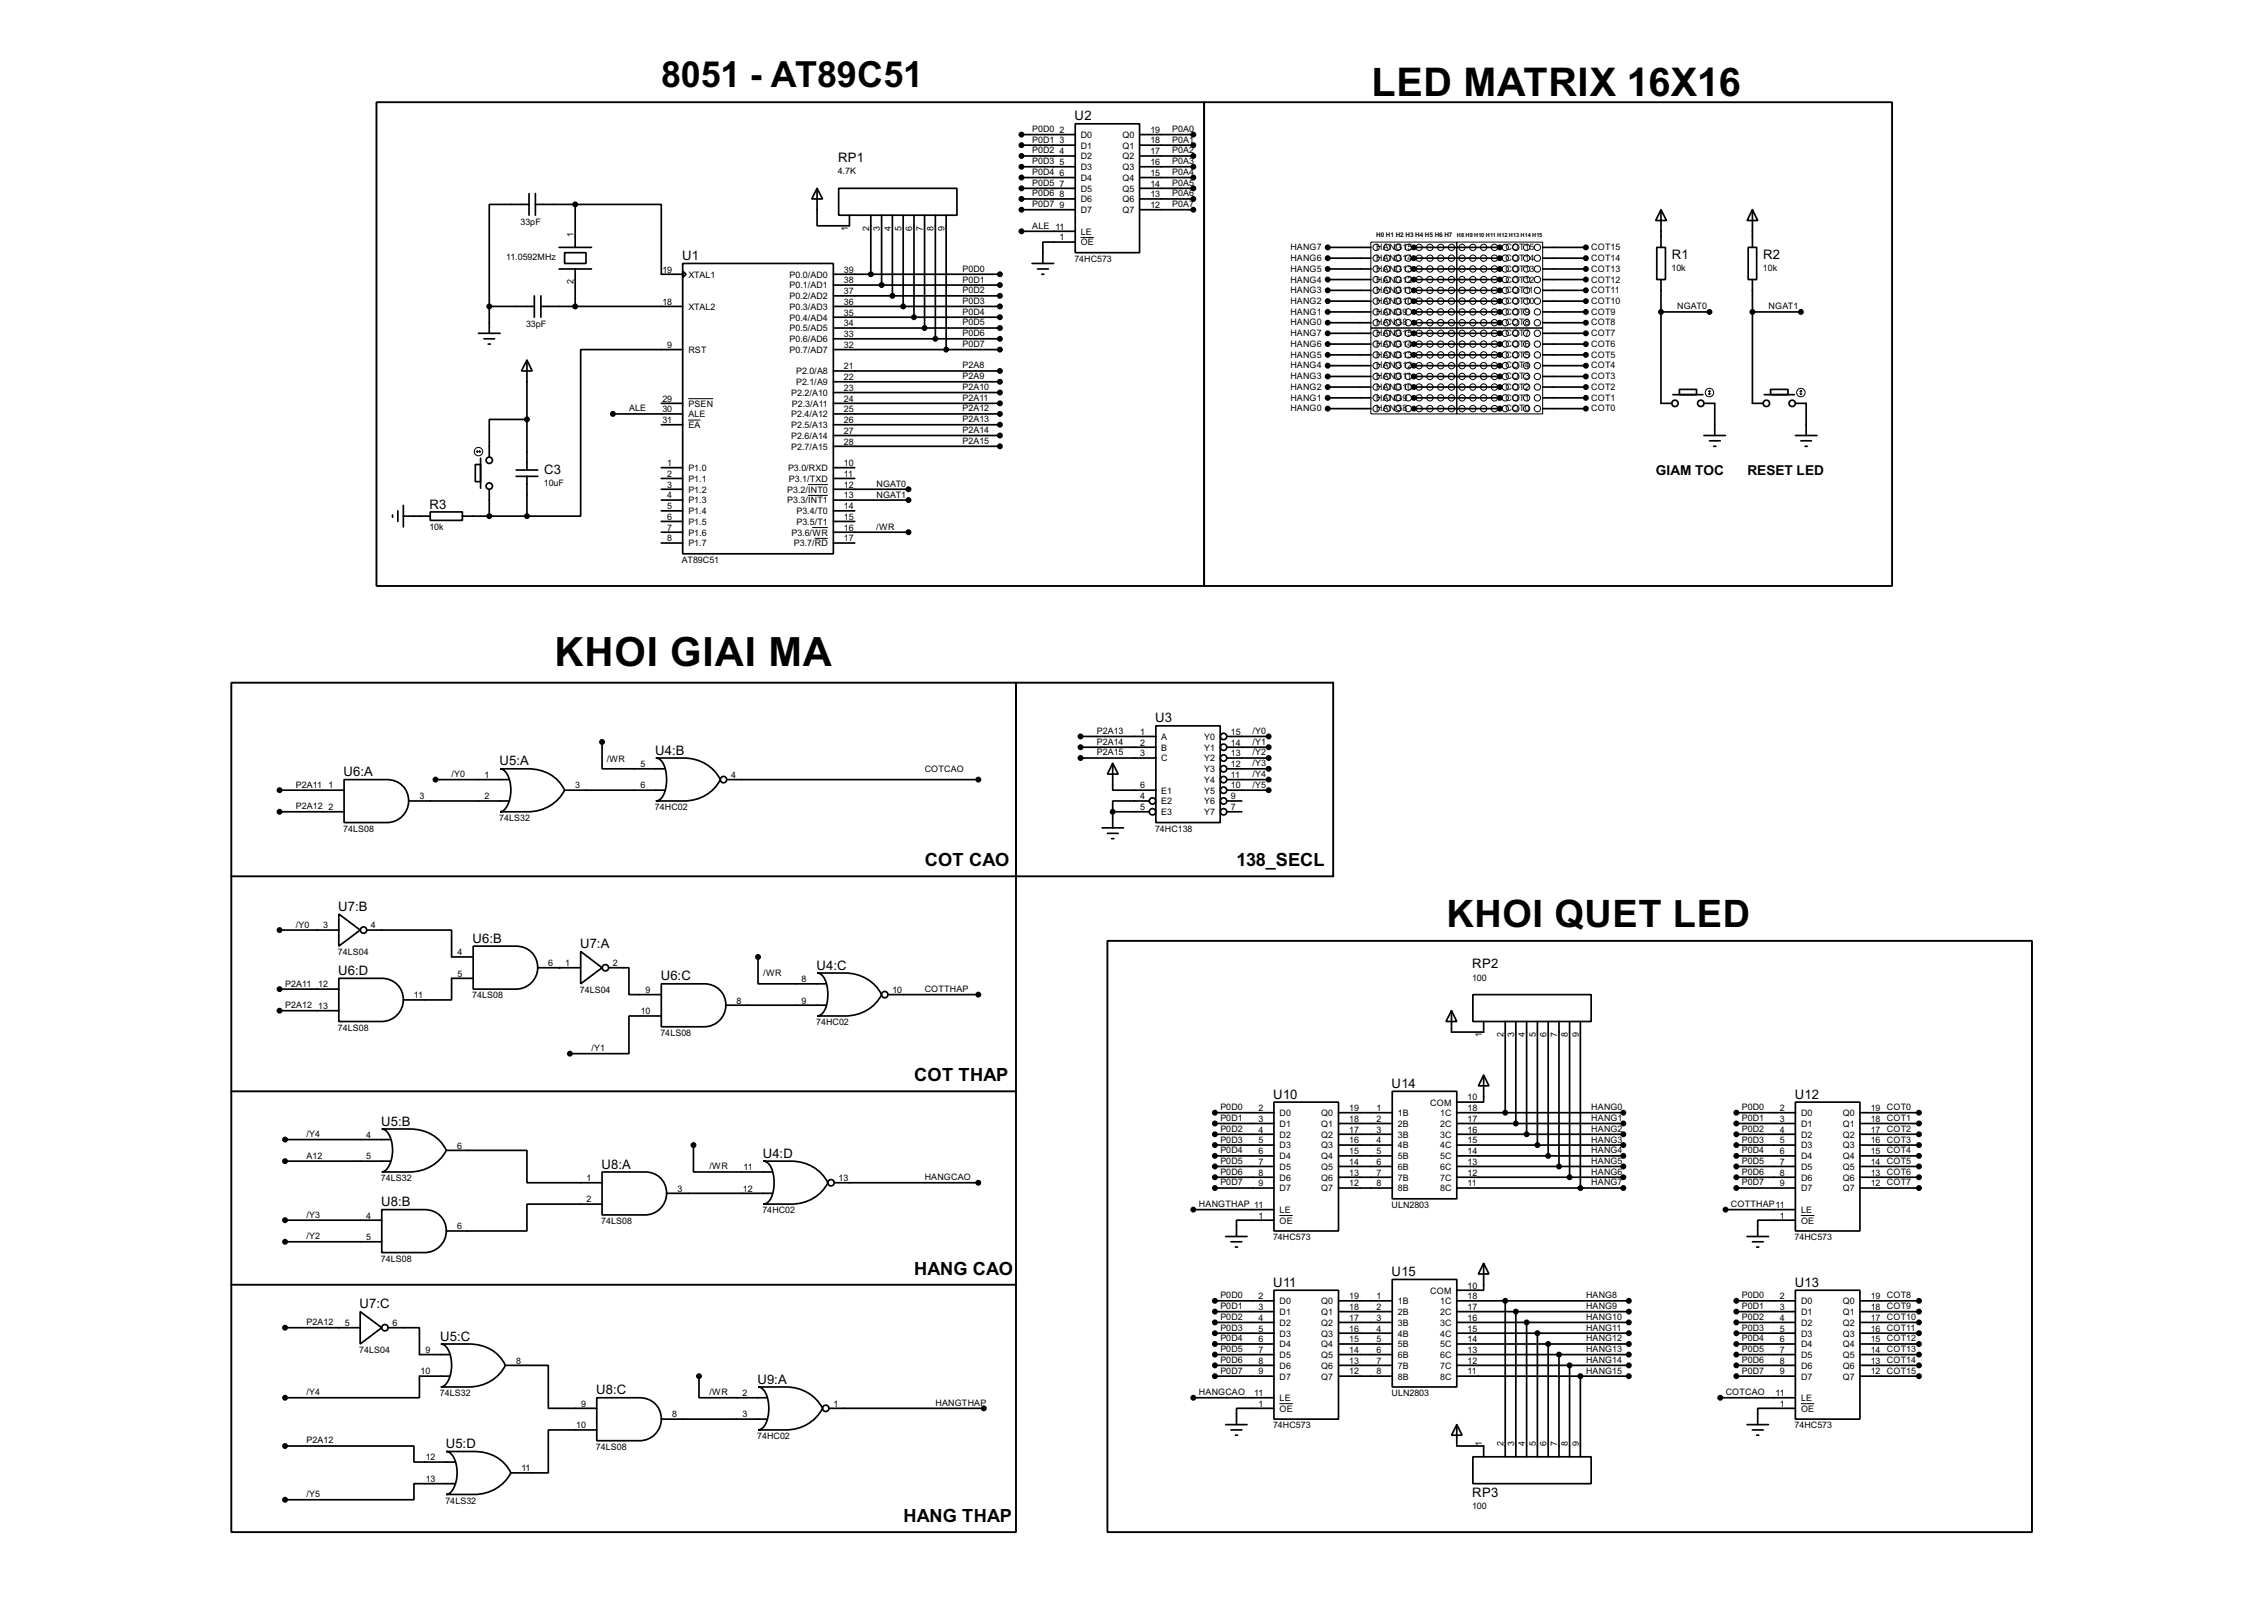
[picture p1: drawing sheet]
<svg xmlns="http://www.w3.org/2000/svg" width="536mm" height="383mm" viewBox="0 0 536 383" stroke-linecap="round" stroke-linejoin="round" font-family="sans-serif">
<defs><g id="words">
<text font-size="10.7" x="131" y="157.3">KHOI GIAI MA</text>
<text font-size="10.5" x="324.1" y="22.6">LED MATRIX 16X16</text>
<text font-size="10" x="341.8" y="219.1">KHOI QUET LED</text>
<text font-size="9.5" x="156.3" y="20.5">8051 - AT89C51</text>
<g font-size="4.8">
<text x="218.5" y="204.7">COT CAO</text>
<text x="292.2" y="204.7">138_SECL</text>
<text x="216" y="255.5">COT THAP</text>
<text x="216" y="301.2">HANG CAO</text>
<text x="213.5" y="359.6">HANG THAP</text>
</g>
<g font-size="3.6">
<text x="391.3" y="112.2">GIAM TOC</text>
<text x="412.9" y="112.2">RESET LED</text>
</g>
<g font-size="3.5">
<text x="253.9" y="28.5">U2</text>
<text x="198" y="38.3">RP1</text>
<text x="161.2" y="61.4">U1</text>
<text x="395" y="61.2">R1</text>
<text x="416.6" y="61.2">R2</text>
<text x="128.6" y="112">C3</text>
<text x="101.5" y="120.2">R3</text>
<text x="273" y="170.7">U3</text>
<text x="154.8" y="178.3">U4:B</text>
<text x="81.2" y="183.4">U6:A</text>
<text x="118" y="180.9">U5:A</text>
<text x="79.9" y="215.2">U7:B</text>
<text x="111.7" y="222.8">U6:B</text>
<text x="137.1" y="224">U7:A</text>
<text x="79.9" y="230.4">U6:D</text>
<text x="156.1" y="231.7">U6:C</text>
<text x="192.9" y="229.1">U4:C</text>
<text x="347.9" y="228.8">RP2</text>
<text x="328.8" y="257.1">U14</text>
<text x="300.9" y="259.6">U10</text>
<text x="424.1" y="259.6">U12</text>
<text x="90.1" y="266">U5:B</text>
<text x="180.2" y="273.6">U4:D</text>
<text x="142.1" y="276.1">U8:A</text>
<text x="90.1" y="285">U8:B</text>
<text x="300.9" y="304.1">U11</text>
<text x="328.8" y="301.5">U15</text>
<text x="424.1" y="304.1">U13</text>
<text x="85" y="309.1">U7:C</text>
<text x="104" y="316.8">U5:C</text>
<text x="140.9" y="329.5">U8:C</text>
<text x="179" y="326.9">U9:A</text>
<text x="105.3" y="342.2">U5:D</text>
<text x="347.9" y="353.7">RP3</text>
</g>
<g font-size="2.4">
<text x="243.9" y="31.2">P0D0</text>
<text x="243.9" y="33.7">P0D1</text>
<text x="250.4" y="31.4">2</text>
<text x="250.4" y="33.9">3</text>
<text x="255.3" y="32.6">D0</text>
<text x="255.3" y="35.1">D1</text>
<text x="265.2" y="32.6">Q0</text>
<text x="265.2" y="35.1">Q1</text>
<text x="271.8" y="31.4">19</text>
<text x="271.8" y="33.9">18</text>
<text x="276.9" y="31.2">P0A0</text>
<text x="276.9" y="33.7">P0A1</text>
<text x="198" y="41.2">4.7K</text>
<text x="243.9" y="36.3">P0D2</text>
<text x="243.9" y="38.8">P0D3</text>
<text x="243.9" y="41.3">P0D4</text>
<text x="250.4" y="36.4">4</text>
<text x="250.4" y="39">5</text>
<text x="250.4" y="41.6">6</text>
<text x="255.3" y="37.7">D2</text>
<text x="255.3" y="40.2">D3</text>
<text x="265.2" y="37.7">Q2</text>
<text x="265.2" y="40.2">Q3</text>
<text x="271.8" y="36.4">17</text>
<text x="271.8" y="39">16</text>
<text x="271.8" y="41.6">15</text>
<text x="276.9" y="36.3">P0A2</text>
<text x="276.9" y="38.8">P0A3</text>
<text x="276.9" y="41.3">P0A4</text>
<text x="243.9" y="43.9">P0D5</text>
<text x="243.9" y="46.4">P0D6</text>
<text x="250.4" y="44.1">7</text>
<text x="250.4" y="46.6">8</text>
<text x="255.3" y="42.7">D4</text>
<text x="255.3" y="45.3">D5</text>
<text x="255.3" y="47.8">D6</text>
<text x="265.2" y="42.7">Q4</text>
<text x="265.2" y="45.3">Q5</text>
<text x="265.2" y="47.8">Q6</text>
<text x="271.8" y="44.1">14</text>
<text x="271.8" y="46.6">13</text>
<text x="276.9" y="43.9">P0A5</text>
<text x="276.9" y="46.4">P0A6</text>
<text x="123" y="53">33pF</text>
<text x="243.9" y="49">P0D7</text>
<text x="250.4" y="49.2">9</text>
<text x="255.3" y="50.4">D7</text>
<text x="265.2" y="50.4">Q7</text>
<text x="271.8" y="49.2">12</text>
<text x="276.9" y="49">P0A7</text>
<text x="135.5" y="55.9" transform="rotate(-90 135.5 55.9)">1</text>
<text x="200.3" y="54.5" transform="rotate(-90 200.3 54.5)">1</text>
<text x="205.3" y="54.5" transform="rotate(-90 205.3 54.5)">2</text>
<text x="207.9" y="54.5" transform="rotate(-90 207.9 54.5)">3</text>
<text x="210.5" y="54.5" transform="rotate(-90 210.5 54.5)">4</text>
<text x="213" y="54.5" transform="rotate(-90 213 54.5)">5</text>
<text x="215.6" y="54.5" transform="rotate(-90 215.6 54.5)">6</text>
<text x="218" y="54.5" transform="rotate(-90 218 54.5)">7</text>
<text x="220.6" y="54.5" transform="rotate(-90 220.6 54.5)">8</text>
<text x="223.2" y="54.5" transform="rotate(-90 223.2 54.5)">9</text>
<text x="243.9" y="54">ALE 11</text>
<text x="250.4" y="56.8">1</text>
<text x="255.3" y="55.4">LE</text>
<text x="255.3" y="58">OE</text>
<text x="304.9" y="59.1">HANG7</text>
<text x="325.2" y="59.1">HANG15</text>
<text x="355.7" y="59.1">COT15</text>
<text x="376" y="59.1">COT15</text>
<text x="119.6" y="61.5">11.0592MHz</text>
<text x="156.5" y="64.4">19</text>
<text x="162.6" y="65.6">XTAL1</text>
<text x="186.5" y="65.6">P0.0/AD0</text>
<text x="199.4" y="64.4">39</text>
<text x="227.4" y="64.2">P0D0</text>
<text x="253.9" y="61.9">74HC573</text>
<text x="304.9" y="61.7">HANG6</text>
<text x="304.9" y="64.2">HANG5</text>
<text x="325.2" y="61.7">HANG14</text>
<text x="325.2" y="64.2">HANG13</text>
<text x="355.7" y="61.7">COT14</text>
<text x="355.7" y="64.2">COT13</text>
<text x="376" y="61.7">COT14</text>
<text x="376" y="64.2">COT13</text>
<text x="395" y="64.1">10k</text>
<text x="416.6" y="64.1">10k</text>
<text x="135.5" y="67.2" transform="rotate(-90 135.5 67.2)">2</text>
<text x="156.5" y="72">18</text>
<text x="186.5" y="68.1">P0.1/AD1</text>
<text x="186.5" y="70.7">P0.2/AD2</text>
<text x="199.4" y="67">38</text>
<text x="199.4" y="69.5">37</text>
<text x="199.4" y="72">36</text>
<text x="227.4" y="66.7">P0D1</text>
<text x="227.4" y="69.3">P0D2</text>
<text x="227.4" y="71.8">P0D3</text>
<text x="304.9" y="66.7">HANG4</text>
<text x="304.9" y="69.3">HANG3</text>
<text x="304.9" y="71.8">HANG2</text>
<text x="325.2" y="66.7">HANG12</text>
<text x="325.2" y="69.3">HANG11</text>
<text x="325.2" y="71.8">HANG10</text>
<text x="355.7" y="66.7">COT12</text>
<text x="355.7" y="69.3">COT11</text>
<text x="355.7" y="71.8">COT10</text>
<text x="376" y="66.7">COT12</text>
<text x="376" y="69.3">COT11</text>
<text x="376" y="71.8">COT10</text>
<text x="124.3" y="77.2">33pF</text>
<text x="162.6" y="73.2">XTAL2</text>
<text x="186.5" y="73.2">P0.3/AD3</text>
<text x="186.5" y="75.8">P0.4/AD4</text>
<text x="199.4" y="74.6">35</text>
<text x="199.4" y="77.1">34</text>
<text x="227.4" y="74.4">P0D4</text>
<text x="227.4" y="76.9">P0D5</text>
<text x="304.9" y="74.4">HANG1</text>
<text x="304.9" y="76.9">HANG0</text>
<text x="325.2" y="74.4">HANG9</text>
<text x="325.2" y="76.9">HANG8</text>
<text x="355.7" y="74.4">COT9</text>
<text x="355.7" y="76.9">COT8</text>
<text x="376" y="74.4">COT9</text>
<text x="376" y="76.9">COT8</text>
<text x="396.3" y="73.1">NGAT0</text>
<text x="417.9" y="73.1">NGAT1</text>
<text x="157.7" y="82.2">9</text>
<text x="162.6" y="83.4">RST</text>
<text x="186.5" y="78.3">P0.5/AD5</text>
<text x="186.5" y="80.8">P0.6/AD6</text>
<text x="186.5" y="83.4">P0.7/AD7</text>
<text x="199.4" y="79.7">33</text>
<text x="199.4" y="82.2">32</text>
<text x="227.4" y="79.5">P0D6</text>
<text x="227.4" y="82">P0D7</text>
<text x="304.9" y="79.5">HANG7</text>
<text x="304.9" y="82">HANG6</text>
<text x="325.2" y="79.5">HANG15</text>
<text x="325.2" y="82">HANG14</text>
<text x="355.7" y="79.5">COT7</text>
<text x="355.7" y="82">COT6</text>
<text x="376" y="79.5">COT7</text>
<text x="376" y="82">COT6</text>
<text x="188.1" y="88.5">P2.0/A8</text>
<text x="199.4" y="87.3">21</text>
<text x="199.4" y="89.8">22</text>
<text x="227.4" y="87.1">P2A8</text>
<text x="227.4" y="89.6">P2A9</text>
<text x="304.9" y="84.5">HANG5</text>
<text x="304.9" y="87.1">HANG4</text>
<text x="304.9" y="89.6">HANG3</text>
<text x="325.2" y="84.5">HANG13</text>
<text x="325.2" y="87.1">HANG12</text>
<text x="325.2" y="89.6">HANG11</text>
<text x="355.7" y="84.5">COT5</text>
<text x="355.7" y="87.1">COT4</text>
<text x="355.7" y="89.6">COT3</text>
<text x="376" y="84.5">COT5</text>
<text x="376" y="87.1">COT4</text>
<text x="376" y="89.6">COT3</text>
<text x="156.5" y="94.9">29</text>
<text x="186.9" y="93.6">P2.2/A10</text>
<text x="188.1" y="91">P2.1/A9</text>
<text x="199.4" y="92.4">23</text>
<text x="199.4" y="94.9">24</text>
<text x="227.4" y="92.2">P2A10</text>
<text x="227.4" y="94.7">P2A11</text>
<text x="304.9" y="92.2">HANG2</text>
<text x="304.9" y="94.7">HANG1</text>
<text x="325.2" y="92.2">HANG10</text>
<text x="325.2" y="94.7">HANG9</text>
<text x="355.7" y="92.2">COT2</text>
<text x="355.7" y="94.7">COT1</text>
<text x="376" y="92.2">COT2</text>
<text x="376" y="94.7">COT1</text>
<text x="148.6" y="97.2">ALE</text>
<text x="156.5" y="97.4">30</text>
<text x="156.5" y="100">31</text>
<text x="162.6" y="98.6">ALE</text>
<text x="162.6" y="101.2">EA</text>
<text x="162.6" y="96.1">PSEN</text>
<text x="186.9" y="98.6">P2.4/A12</text>
<text x="186.9" y="101.2">P2.5/A13</text>
<text x="187.1" y="96.1">P2.3/A11</text>
<text x="199.4" y="97.4">25</text>
<text x="199.4" y="100">26</text>
<text x="227.4" y="97.2">P2A12</text>
<text x="227.4" y="99.8">P2A13</text>
<text x="304.9" y="97.2">HANG0</text>
<text x="325.2" y="97.2">HANG8</text>
<text x="355.7" y="97.2">COT0</text>
<text x="376" y="97.2">COT0</text>
<text x="186.9" y="106.3">P2.7/A15</text>
<text x="186.9" y="103.7">P2.6/A14</text>
<text x="199.4" y="105.1">28</text>
<text x="199.4" y="102.5">27</text>
<text x="227.4" y="102.3">P2A14</text>
<text x="227.4" y="104.9">P2A15</text>
<text x="157.7" y="110.1">1</text>
<text x="157.7" y="112.7">2</text>
<text x="162.6" y="111.3">P1.0</text>
<text x="162.6" y="113.9">P1.1</text>
<text x="186.2" y="111.3">P3.0/RXD</text>
<text x="186.4" y="113.9">P3.1/TXD</text>
<text x="199.4" y="110.1">10</text>
<text x="199.4" y="112.7">11</text>
<text x="128.5" y="114.9">10uF</text>
<text x="157.7" y="115.2">3</text>
<text x="157.7" y="117.8">4</text>
<text x="162.6" y="116.4">P1.2</text>
<text x="162.6" y="119">P1.3</text>
<text x="186" y="116.4">P3.2/INT0</text>
<text x="186" y="119">P3.3/INT1</text>
<text x="199.4" y="115.2">12</text>
<text x="199.4" y="117.8">13</text>
<text x="207.1" y="117.6">NGAT1</text>
<text x="207.1" y="115">NGAT0</text>
<text x="101.5" y="125.2">10k</text>
<text x="157.7" y="120.3">5</text>
<text x="157.7" y="122.8">6</text>
<text x="157.7" y="125.4">7</text>
<text x="162.6" y="121.5">P1.4</text>
<text x="162.6" y="124">P1.5</text>
<text x="188.2" y="121.5">P3.4/T0</text>
<text x="188.2" y="124">P3.5/T1</text>
<text x="199.4" y="120.3">14</text>
<text x="199.4" y="125.4">16</text>
<text x="199.4" y="122.8">15</text>
<text x="207.1" y="125.2">/WR</text>
<text x="157.7" y="127.9">8</text>
<text x="162.6" y="126.6">P1.6</text>
<text x="162.6" y="129.1">P1.7</text>
<text x="187" y="126.6">P3.6/WR</text>
<text x="187.6" y="129.1">P3.7/RD</text>
<text x="199.4" y="127.9">17</text>
<text x="161.1" y="133.1">AT89C51</text>
<text x="259.1" y="173.4">P2A13</text>
<text x="269.4" y="173.6">1</text>
<text x="290.9" y="173.6">15</text>
<text x="296" y="173.4">/Y0</text>
<text x="143.4" y="179.9">/WR</text>
<text x="259.1" y="176">P2A14</text>
<text x="259.1" y="178.5">P2A15</text>
<text x="269.4" y="176.2">2</text>
<text x="269.4" y="178.7">3</text>
<text x="274.4" y="174.8">A</text>
<text x="274.4" y="177.4">B</text>
<text x="274.4" y="179.9">C</text>
<text x="284.5" y="174.8">Y0</text>
<text x="284.5" y="177.4">Y1</text>
<text x="284.5" y="179.9">Y2</text>
<text x="290.9" y="176.2">14</text>
<text x="290.9" y="178.7">13</text>
<text x="296" y="176">/Y1</text>
<text x="296" y="178.5">/Y2</text>
<text x="106.7" y="183.6">/Y0</text>
<text x="114.5" y="183.8">1</text>
<text x="151.3" y="181.3">5</text>
<text x="172.8" y="183.8">4</text>
<text x="218.5" y="182.3">COTCAO</text>
<text x="284.5" y="182.5">Y3</text>
<text x="284.5" y="185">Y4</text>
<text x="290.9" y="181.3">12</text>
<text x="290.9" y="183.8">11</text>
<text x="296" y="181.1">/Y3</text>
<text x="296" y="183.6">/Y4</text>
<text x="69.9" y="186.1">P2A11</text>
<text x="69.9" y="191.2">P2A12</text>
<text x="77.6" y="186.3">1</text>
<text x="77.6" y="191.4">2</text>
<text x="99.1" y="188.9">3</text>
<text x="114.5" y="188.9">2</text>
<text x="135.9" y="186.3">3</text>
<text x="151.3" y="186.3">6</text>
<text x="154.8" y="191.5">74HC02</text>
<text x="269.4" y="186.3">6</text>
<text x="269.4" y="188.9">4</text>
<text x="269.4" y="191.4">5</text>
<text x="274.4" y="187.5">E1</text>
<text x="274.4" y="190.1">E2</text>
<text x="284.5" y="187.5">Y5</text>
<text x="284.5" y="190.1">Y6</text>
<text x="290.9" y="186.3">10</text>
<text x="290.9" y="188.9">9</text>
<text x="290.9" y="191.4">7</text>
<text x="296" y="186.1">/Y5</text>
<text x="81.1" y="196.6">74LS08</text>
<text x="118" y="194">74LS32</text>
<text x="272.9" y="196.6">74HC138</text>
<text x="274.4" y="192.6">E3</text>
<text x="284.5" y="192.6">Y7</text>
<text x="69.9" y="219.2">/Y0</text>
<text x="76.4" y="219.4">3</text>
<text x="87.7" y="219.4">4</text>
<text x="79.9" y="225.8">74LS04</text>
<text x="108.1" y="225.7">4</text>
<text x="67.4" y="233.1">P2A11</text>
<text x="75.2" y="233.3">12</text>
<text x="108.1" y="230.8">5</text>
<text x="129.6" y="228.3">6</text>
<text x="133.5" y="228.3">1</text>
<text x="144.8" y="228.3">2</text>
<text x="180.4" y="230.6">/WR</text>
<text x="189.4" y="232.1">8</text>
<text x="347.8" y="231.7">100</text>
<text x="67.4" y="238.2">P2A12</text>
<text x="75.2" y="238.4">13</text>
<text x="97.8" y="235.9">11</text>
<text x="111.6" y="235.9">74LS08</text>
<text x="137" y="234.7">74LS04</text>
<text x="151.4" y="239.7">10</text>
<text x="152.6" y="234.6">9</text>
<text x="174" y="237.1">8</text>
<text x="189.4" y="237.1">9</text>
<text x="210.9" y="234.6">10</text>
<text x="218.5" y="234.4">COTTHAP</text>
<text x="79.9" y="243.6">74LS08</text>
<text x="156.1" y="244.8">74LS08</text>
<text x="192.9" y="242.3">74HC02</text>
<text x="350.2" y="245" transform="rotate(-90 350.2 245)">1</text>
<text x="355.3" y="245" transform="rotate(-90 355.3 245)">2</text>
<text x="357.8" y="245" transform="rotate(-90 357.8 245)">3</text>
<text x="360.3" y="245" transform="rotate(-90 360.3 245)">4</text>
<text x="362.9" y="245" transform="rotate(-90 362.9 245)">5</text>
<text x="365.4" y="245" transform="rotate(-90 365.4 245)">6</text>
<text x="368" y="245" transform="rotate(-90 368 245)">7</text>
<text x="370.4" y="245" transform="rotate(-90 370.4 245)">8</text>
<text x="373" y="245" transform="rotate(-90 373 245)">9</text>
<text x="139.8" y="248.4">/Y1</text>
<text x="288.3" y="262.3">P0D0</text>
<text x="297.4" y="262.5">2</text>
<text x="302.3" y="263.7">D0</text>
<text x="312.2" y="263.7">Q0</text>
<text x="318.8" y="262.5">19</text>
<text x="325.3" y="262.5">1</text>
<text x="330.3" y="263.7">1B</text>
<text x="337.9" y="261.2">COM</text>
<text x="340.3" y="263.7">1C</text>
<text x="346.8" y="262.5">18</text>
<text x="346.8" y="260">10</text>
<text x="376" y="262.3">HANG0</text>
<text x="411.5" y="262.3">P0D0</text>
<text x="420.5" y="262.5">2</text>
<text x="425.5" y="263.7">D0</text>
<text x="435.4" y="263.7">Q0</text>
<text x="442" y="262.5">19 COT0</text>
<text x="72.4" y="268.7">/Y4</text>
<text x="86.5" y="268.9">4</text>
<text x="288.3" y="264.9">P0D1</text>
<text x="288.3" y="267.4">P0D2</text>
<text x="288.3" y="270">P0D3</text>
<text x="297.4" y="265.1">3</text>
<text x="297.4" y="267.6">4</text>
<text x="302.3" y="266.3">D1</text>
<text x="302.3" y="268.8">D2</text>
<text x="312.2" y="266.3">Q1</text>
<text x="312.2" y="268.8">Q2</text>
<text x="318.8" y="265.1">18</text>
<text x="318.8" y="267.6">17</text>
<text x="325.3" y="265.1">2</text>
<text x="325.3" y="267.6">3</text>
<text x="330.3" y="266.3">2B</text>
<text x="330.3" y="268.8">3B</text>
<text x="340.3" y="266.3">2C</text>
<text x="340.3" y="268.8">3C</text>
<text x="346.8" y="265.1">17</text>
<text x="346.8" y="267.6">16</text>
<text x="376" y="264.9">HANG1</text>
<text x="376" y="267.4">HANG2</text>
<text x="376" y="270">HANG3</text>
<text x="411.5" y="264.9">P0D1</text>
<text x="411.5" y="267.4">P0D2</text>
<text x="411.5" y="270">P0D3</text>
<text x="420.5" y="265.1">3</text>
<text x="420.5" y="267.6">4</text>
<text x="425.5" y="266.3">D1</text>
<text x="425.5" y="268.8">D2</text>
<text x="435.4" y="266.3">Q1</text>
<text x="435.4" y="268.8">Q2</text>
<text x="442" y="265.1">18 COT1</text>
<text x="442" y="267.6">17 COT2</text>
<text x="72.4" y="273.8">A12</text>
<text x="86.5" y="274">5</text>
<text x="108" y="271.4">6</text>
<text x="288.3" y="272.5">P0D4</text>
<text x="288.3" y="275">P0D5</text>
<text x="297.4" y="270.2">5</text>
<text x="297.4" y="272.7">6</text>
<text x="297.4" y="275.2">7</text>
<text x="302.3" y="271.4">D3</text>
<text x="302.3" y="273.9">D4</text>
<text x="312.2" y="271.4">Q3</text>
<text x="312.2" y="273.9">Q4</text>
<text x="318.8" y="270.2">16</text>
<text x="318.8" y="272.7">15</text>
<text x="318.8" y="275.2">14</text>
<text x="325.3" y="270.2">4</text>
<text x="325.3" y="272.7">5</text>
<text x="325.3" y="275.2">6</text>
<text x="330.3" y="271.4">4B</text>
<text x="330.3" y="273.9">5B</text>
<text x="340.3" y="271.4">4C</text>
<text x="340.3" y="273.9">5C</text>
<text x="346.8" y="270.2">15</text>
<text x="346.8" y="272.7">14</text>
<text x="346.8" y="275.2">13</text>
<text x="376" y="272.5">HANG4</text>
<text x="376" y="275">HANG5</text>
<text x="411.5" y="272.5">P0D4</text>
<text x="411.5" y="275">P0D5</text>
<text x="420.5" y="270.2">5</text>
<text x="420.5" y="272.7">6</text>
<text x="420.5" y="275.2">7</text>
<text x="425.5" y="271.4">D3</text>
<text x="425.5" y="273.9">D4</text>
<text x="435.4" y="271.4">Q3</text>
<text x="435.4" y="273.9">Q4</text>
<text x="442" y="270.2">16 COT3</text>
<text x="442" y="272.7">15 COT4</text>
<text x="442" y="275.2">14 COT5</text>
<text x="90" y="279.1">74LS32</text>
<text x="138.6" y="279.1">1</text>
<text x="160.1" y="281.6">3</text>
<text x="167.7" y="276.3">/WR</text>
<text x="175.6" y="281.6">12</text>
<text x="175.7" y="276.5">11</text>
<text x="198.2" y="279.1">13</text>
<text x="218.5" y="278.9">HANGCAO</text>
<text x="288.3" y="277.6">P0D6</text>
<text x="288.3" y="280.1">P0D7</text>
<text x="297.4" y="277.8">8</text>
<text x="297.4" y="280.3">9</text>
<text x="302.3" y="276.4">D5</text>
<text x="302.3" y="279">D6</text>
<text x="302.3" y="281.5">D7</text>
<text x="312.2" y="276.4">Q5</text>
<text x="312.2" y="279">Q6</text>
<text x="312.2" y="281.5">Q7</text>
<text x="318.8" y="277.8">13</text>
<text x="318.8" y="280.3">12</text>
<text x="325.3" y="277.8">7</text>
<text x="325.3" y="280.3">8</text>
<text x="330.3" y="276.4">6B</text>
<text x="330.3" y="279">7B</text>
<text x="330.3" y="281.5">8B</text>
<text x="340.3" y="276.4">6C</text>
<text x="340.3" y="279">7C</text>
<text x="340.3" y="281.5">8C</text>
<text x="346.8" y="277.8">12</text>
<text x="346.8" y="280.3">11</text>
<text x="376" y="277.6">HANG6</text>
<text x="376" y="280.1">HANG7</text>
<text x="411.5" y="277.6">P0D6</text>
<text x="411.5" y="280.1">P0D7</text>
<text x="420.5" y="277.8">8</text>
<text x="420.5" y="280.3">9</text>
<text x="425.5" y="276.4">D5</text>
<text x="425.5" y="279">D6</text>
<text x="425.5" y="281.5">D7</text>
<text x="435.4" y="276.4">Q5</text>
<text x="435.4" y="279">Q6</text>
<text x="435.4" y="281.5">Q7</text>
<text x="442" y="277.8">13 COT6</text>
<text x="442" y="280.3">12 COT7</text>
<text x="72.4" y="287.7">/Y3</text>
<text x="86.5" y="287.9">4</text>
<text x="138.6" y="284.1">2</text>
<text x="180.2" y="286.7">74HC02</text>
<text x="283.3" y="285.2">HANGTHAP 11</text>
<text x="297.4" y="287.9">1</text>
<text x="302.3" y="286.6">LE</text>
<text x="328.8" y="285.5">ULN2803</text>
<text x="409" y="285.2">COTTHAP11</text>
<text x="420.5" y="287.9">1</text>
<text x="425.5" y="286.6">LE</text>
<text x="72.4" y="292.8">/Y2</text>
<text x="86.5" y="293">5</text>
<text x="108" y="290.5">6</text>
<text x="142.1" y="289.3">74LS08</text>
<text x="300.8" y="293.1">74HC573</text>
<text x="302.3" y="289.1">OE</text>
<text x="424" y="293.1">74HC573</text>
<text x="425.5" y="289.1">OE</text>
<text x="90" y="298.2">74LS08</text>
<text x="337.9" y="305.7">COM</text>
<text x="346.8" y="304.5">10</text>
<text x="288.3" y="306.8">P0D0</text>
<text x="288.3" y="309.3">P0D1</text>
<text x="288.3" y="311.9">P0D2</text>
<text x="297.4" y="307">2</text>
<text x="297.4" y="309.5">3</text>
<text x="302.3" y="308.2">D0</text>
<text x="302.3" y="310.7">D1</text>
<text x="312.2" y="308.2">Q0</text>
<text x="312.2" y="310.7">Q1</text>
<text x="318.8" y="307">19</text>
<text x="318.8" y="309.5">18</text>
<text x="325.3" y="307">1</text>
<text x="325.3" y="309.5">2</text>
<text x="330.3" y="308.2">1B</text>
<text x="330.3" y="310.7">2B</text>
<text x="340.3" y="308.2">1C</text>
<text x="340.3" y="310.7">2C</text>
<text x="346.8" y="307">18</text>
<text x="346.8" y="309.5">17</text>
<text x="374.7" y="311.9">HANG10</text>
<text x="374.7" y="309.3">HANG9</text>
<text x="374.7" y="306.8">HANG8</text>
<text x="411.5" y="306.8">P0D0</text>
<text x="411.5" y="309.3">P0D1</text>
<text x="411.5" y="311.9">P0D2</text>
<text x="420.5" y="307">2</text>
<text x="420.5" y="309.5">3</text>
<text x="425.5" y="308.2">D0</text>
<text x="425.5" y="310.7">D1</text>
<text x="435.4" y="308.2">Q0</text>
<text x="435.4" y="310.7">Q1</text>
<text x="442" y="307">19 COT8</text>
<text x="442" y="309.5">18 COT9</text>
<text x="72.4" y="313.1">P2A12</text>
<text x="81.5" y="313.3">5</text>
<text x="92.8" y="313.3">6</text>
<text x="288.3" y="314.4">P0D3</text>
<text x="288.3" y="317">P0D4</text>
<text x="297.4" y="312.1">4</text>
<text x="297.4" y="314.6">5</text>
<text x="297.4" y="317.2">6</text>
<text x="302.3" y="313.3">D2</text>
<text x="302.3" y="315.8">D3</text>
<text x="312.2" y="313.3">Q2</text>
<text x="312.2" y="315.8">Q3</text>
<text x="318.8" y="312.1">17</text>
<text x="318.8" y="314.6">16</text>
<text x="318.8" y="317.2">15</text>
<text x="325.3" y="312.1">3</text>
<text x="325.3" y="314.6">4</text>
<text x="325.3" y="317.2">5</text>
<text x="330.3" y="313.3">3B</text>
<text x="330.3" y="315.8">4B</text>
<text x="340.3" y="313.3">3C</text>
<text x="340.3" y="315.8">4C</text>
<text x="346.8" y="312.1">16</text>
<text x="346.8" y="314.6">15</text>
<text x="346.8" y="317.2">14</text>
<text x="374.7" y="317">HANG12</text>
<text x="374.7" y="314.4">HANG11</text>
<text x="411.5" y="314.4">P0D3</text>
<text x="411.5" y="317">P0D4</text>
<text x="420.5" y="312.1">4</text>
<text x="420.5" y="314.6">5</text>
<text x="420.5" y="317.2">6</text>
<text x="425.5" y="313.3">D2</text>
<text x="425.5" y="315.8">D3</text>
<text x="435.4" y="313.3">Q2</text>
<text x="435.4" y="315.8">Q3</text>
<text x="442" y="312.1">17 COT10</text>
<text x="442" y="314.6">16 COT11</text>
<text x="442" y="317.2">15 COT12</text>
<text x="84.9" y="319.8">74LS04</text>
<text x="100.5" y="319.7">9</text>
<text x="122" y="322.2">8</text>
<text x="288.3" y="319.5">P0D5</text>
<text x="288.3" y="322">P0D6</text>
<text x="297.4" y="319.7">7</text>
<text x="297.4" y="322.2">8</text>
<text x="302.3" y="318.4">D4</text>
<text x="302.3" y="320.9">D5</text>
<text x="302.3" y="323.4">D6</text>
<text x="312.2" y="318.4">Q4</text>
<text x="312.2" y="320.9">Q5</text>
<text x="312.2" y="323.4">Q6</text>
<text x="318.8" y="319.7">14</text>
<text x="318.8" y="322.2">13</text>
<text x="325.3" y="319.7">6</text>
<text x="325.3" y="322.2">7</text>
<text x="330.3" y="318.4">5B</text>
<text x="330.3" y="320.9">6B</text>
<text x="330.3" y="323.4">7B</text>
<text x="340.3" y="318.4">5C</text>
<text x="340.3" y="320.9">6C</text>
<text x="340.3" y="323.4">7C</text>
<text x="346.8" y="319.7">13</text>
<text x="346.8" y="322.2">12</text>
<text x="374.7" y="322">HANG14</text>
<text x="374.7" y="319.5">HANG13</text>
<text x="411.5" y="319.5">P0D5</text>
<text x="411.5" y="322">P0D6</text>
<text x="420.5" y="319.7">7</text>
<text x="420.5" y="322.2">8</text>
<text x="425.5" y="318.4">D4</text>
<text x="425.5" y="320.9">D5</text>
<text x="425.5" y="323.4">D6</text>
<text x="435.4" y="318.4">Q4</text>
<text x="435.4" y="320.9">Q5</text>
<text x="435.4" y="323.4">Q6</text>
<text x="442" y="319.7">14 COT13</text>
<text x="442" y="322.2">13 COT14</text>
<text x="72.4" y="329.7">/Y4</text>
<text x="99.4" y="324.8">10</text>
<text x="104" y="329.9">74LS32</text>
<text x="167.7" y="329.7">/WR</text>
<text x="175.4" y="329.9">2</text>
<text x="283.3" y="329.7">HANGCAO</text>
<text x="288.3" y="324.6">P0D7</text>
<text x="296.4" y="329.9">11</text>
<text x="297.4" y="324.8">9</text>
<text x="302.3" y="326">D7</text>
<text x="312.2" y="326">Q7</text>
<text x="318.8" y="324.8">12</text>
<text x="325.3" y="324.8">8</text>
<text x="328.8" y="329.9">ULN2803</text>
<text x="330.3" y="326">8B</text>
<text x="340.3" y="326">8C</text>
<text x="346.8" y="324.8">11</text>
<text x="374.7" y="324.6">HANG15</text>
<text x="407.7" y="329.7">COTCAO</text>
<text x="411.5" y="324.6">P0D7</text>
<text x="419.5" y="329.9">11</text>
<text x="420.5" y="324.8">9</text>
<text x="425.5" y="326">D7</text>
<text x="435.4" y="326">Q7</text>
<text x="442" y="324.8">12 COT15</text>
<text x="137.3" y="332.4">9</text>
<text x="158.8" y="334.9">8</text>
<text x="175.4" y="334.9">3</text>
<text x="196.9" y="332.4">1</text>
<text x="221" y="332.2">HANGTHAP</text>
<text x="297.4" y="332.4">1</text>
<text x="302.3" y="331.1">LE</text>
<text x="302.3" y="333.6">OE</text>
<text x="420.5" y="332.4">1</text>
<text x="425.5" y="331.1">LE</text>
<text x="425.5" y="333.6">OE</text>
<text x="72.4" y="341.1">P2A12</text>
<text x="136.2" y="337.5">10</text>
<text x="178.9" y="340.1">74HC02</text>
<text x="300.8" y="337.5">74HC573</text>
<text x="350.2" y="341.7" transform="rotate(-90 350.2 341.7)">1</text>
<text x="355.3" y="341.7" transform="rotate(-90 355.3 341.7)">2</text>
<text x="357.8" y="341.7" transform="rotate(-90 357.8 341.7)">3</text>
<text x="360.3" y="341.7" transform="rotate(-90 360.3 341.7)">4</text>
<text x="362.9" y="341.6" transform="rotate(-90 362.9 341.6)">5</text>
<text x="365.4" y="341.7" transform="rotate(-90 365.4 341.7)">6</text>
<text x="368" y="341.7" transform="rotate(-90 368 341.7)">7</text>
<text x="370.4" y="341.7" transform="rotate(-90 370.4 341.7)">8</text>
<text x="373" y="341.7" transform="rotate(-90 373 341.7)">9</text>
<text x="424" y="337.5">74HC573</text>
<text x="100.6" y="345.1">12</text>
<text x="123.2" y="347.6">11</text>
<text x="140.8" y="342.6">74LS08</text>
<text x="72.4" y="353.8">/Y5</text>
<text x="100.6" y="350.2">13</text>
<text x="105.3" y="355.3">74LS32</text>
<text x="347.8" y="356.6">100</text>
</g>
<text font-size="1.7" x="325.2" y="56.1">H0 H1 H2 H3 H4 H5 H6 H7</text>
<text font-size="1.5" x="344.2" y="56">H8 H9 H10 H11 H12 H13 H14 H15</text>
</g></defs>
<g fill="none" stroke="#000" stroke-width=".4">
<path d="M241.4 31.8h12.7M241.4 34.3h12.7M241.4 36.9h12.7M241.4 39.4h12.7M254.1 29.3h15.2v30.4h-15.2zM269.3 31.8h12.7M269.3 34.3h12.7M269.3 36.9h12.7M269.3 39.4h12.7M125 48.3h-9.4v24.1M125 45.8v5.1M126.5 48.3h9.4"/>
<path d="M126.5 45.8v5.1M132.1 58.5h7.7M133.4 59.7h5.1v2.6h-5.1zM135.9 48.3h20.4v16.5h5M135.9 48.3v10.2M193.1 44.5l1.3 2.5h-2.6zM193.1 44.5v8.9h7.6v-2.5M198.2 44.5h27.9v6.4h-27.9zM205.8 50.9v13.9M208.3 50.9v16.5M210.9 50.9v19M213.4 50.9v21.5"/>
<path d="M216 50.9v24.1M218.5 50.9v26.6M221 50.9v29.2M223.6 50.9v31.7M241.4 42h12.7M241.4 44.5h12.7M241.4 47h12.7M241.4 49.6h12.7M241.4 54.7h12.7M254.1 57.2h-7.7v5.1M269.3 42h12.7M269.3 44.5h12.7"/>
<path d="M269.3 47h12.7M269.3 49.6h12.7M313.7 58.5h10.2M334.1 58.5h20.3M364.5 58.5h10.2M391.5 58.5h2v7.6h-2zM392.5 49.6l1.3 2.5h-2.6zM392.5 49.6v8.9M413.1 58.5h2v7.6h-2zM414.1 49.6l1.2 2.5h-2.5zM414.1 49.6v8.9M113.1 78.8h5.1"/>
<path d="M115.6 72.4h10.7M115.6 72.4v6.4M126.3 69.9v5.1M127.8 72.4h33.5M127.8 69.9v5.1M132.1 63.6h7.7M135.9 63.6v8.8M161.3 62.3h35.6v68.6h-35.6zM161.3 64.1l.8 .7-.8 .8zM196.9 64.8h39.4M196.9 67.4h39.4M196.9 69.9h39.4"/>
<path d="M196.9 72.4h39.4M196.9 75h39.4M196.9 77.5h39.4M243.9 62.3h5.1M245.2 63.6h2.5M246.2 64.8h.5M313.7 61h10.2M313.7 63.6h10.2M313.7 66.1h10.2M313.7 68.6h10.2M313.7 71.2h10.2M313.7 73.7h10.2"/>
<path d="M313.7 76.3h10.2M313.7 78.8h10.2M334.1 61h20.3M334.1 63.6h20.3M334.1 66.1h20.3M334.1 68.6h20.3M334.1 71.2h20.3M334.1 73.7h20.3M334.1 76.3h20.3M334.1 78.8h20.3M364.5 61h10.2M364.5 63.6h10.2"/>
<path d="M364.5 66.1h10.2M364.5 68.6h10.2M364.5 71.2h10.2M364.5 73.7h10.2M364.5 76.3h10.2M364.5 78.8h10.2M392.5 73.7h11.4M392.5 66.1v29.2h2.5M414.1 73.7h11.4M414.1 66.1v29.2h2.5M114.4 80.1h2.5M115.4 81.3h.5"/>
<path d="M124.5 85.1l1.3 2.6h-2.6zM124.5 99.1h-8.9v8.9M124.5 85.1v26M144.8 97.8h16.5M156.3 95.3h5M161.3 82.6h-24.1v39.4h-12.7M196.9 80.1h39.4M196.9 82.6h39.4M196.9 97.8h39.4M196.9 87.7h39.4M196.9 90.2h39.4M196.9 92.8h39.4"/>
<path d="M196.9 95.3h39.4M313.7 81.3h10.2M313.7 83.9h10.2M313.7 86.4h10.2M313.7 89h10.2M313.7 91.5h10.2M313.7 94h10.2M313.7 96.6h10.2M334.1 81.3h20.3M334.1 83.9h20.3M334.1 86.4h20.3M334.1 89h20.3"/>
<path d="M334.1 91.5h20.3M334.1 94h20.3M334.1 96.6h20.3M364.5 81.3h10.2M364.5 83.9h10.2M364.5 86.4h10.2M364.5 89h10.2M364.5 91.5h10.2M364.5 94h10.2M364.5 96.6h10.2M395.3 93.3h7.1M396.8 92h4.1v1.3h-4.1z"/>
<path d="M402.6 95.3h2.6v7.6M416.9 93.3h7.1M418.4 92h4.1v1.3h-4.1zM424.2 95.3h2.6v7.6M95.3 119.4v5.1M112.3 109.8h1.3v4h-1.3zM113.6 108.3v7.1M115.6 115.6v6.4M122 111.1h5.1M122 112.6h5.1M124.5 112.6v9.4M156.3 118.2h5"/>
<path d="M156.3 115.6h5M156.3 100.4h5M156.3 110.5h5M156.3 113.1h5M196.9 118.2h17.8M196.9 115.6h17.8M196.9 100.4h39.4M196.9 102.9h39.4M196.9 105.5h39.4M196.9 110.5h5.1M196.9 113.1h5.1M402.6 102.9h5.1"/>
<path d="M403.9 104.2h2.6M404.9 105.5h.5M424.2 102.9h5.1M425.5 104.2h2.5M426.5 105.5h.5M92.8 121.7v.5M94 120.7v2.5M95.3 122h6.4M101.7 121h7.6v2h-7.6zM109.3 122h15.2M156.3 125.8h5M156.3 120.7h5"/>
<path d="M156.3 123.2h5M156.3 128.3h5M196.9 125.8h17.8M196.9 120.7h5.1M196.9 123.2h5.1M196.9 128.3h5.1M142.3 175.3v6.4h14.7M155 179.1h6.6a9.5 9.5 0 0 1 8.6 5.1 9.5 9.5 0 0 1-8.6 5.1h-6.6a3.2 3.2 0 0 0 2.3-3.2 7.8 7.8 0 0 0-1.3-6.6zM255.3 174h17.8M255.3 176.6h17.8M255.3 179.1h17.8M273.1 171.5h15.2v22.9h-15.2z"/>
<path d="M289.9 174h9.9M289.9 176.6h9.9M289.9 179.1h9.9M66.1 186.7h15.2M66.1 191.8h15.2M81.3 184.2h10.2a5.1 5.1 0 0 1 5.1 5.1 5.1 5.1 0 0 1-5.1 5.1h-10.2zM96.6 189.3h23.6M102.9 184.2h17.3M118.2 181.7h6.6a9.2 9.2 0 0 1 8.6 5 9.6 9.6 0 0 1-8.6 5.1h-6.6a3.5 3.5 0 0 0 2.3-3.1 7.2 7.2 0 0 0-1.4-6.7zM133.4 186.7h23.6M171.8 184.2h59.4M260.4 195.6h5.1"/>
<path d="M261.7 196.9h2.5M262.7 198.2h.5M262.9 180.4l1.3 2.5h-2.5zM262.9 180.4v6.3h10.2M262.9 191.8v3.8M262.9 191.8h8.7M271.6 189.3h-8.7v2.5M289.9 181.7h9.9M289.9 184.2h9.9M289.9 186.7h9.9M289.9 191.8h3.5M289.9 189.3h3.5"/>
<path d="M66.1 219.8h14M80.1 216l5 3.8-5 3.8zM86.7 219.8h20v6.3h5.1M66.1 233.7h14M66.1 238.8h14M80.1 231.2h10.1a5.1 5.1 0 0 1 5.1 5.1 5.1 5.1 0 0 1-5.1 5.1h-10.1zM111.8 223.6h10.2a5.1 5.1 0 0 1 5.1 5 5.1 5.1 0 0 1-5.1 5.1h-10.2zM111.8 231.2h-5.1v5.1h-11.4M127.1 228.7h10.1M137.2 224.8l5.1 3.9-5.1 3.8zM143.8 228.7h4.8v6.3h7.7M156.3 232.5h10.1a5.1 5.1 0 0 1 5.1 5 5.1 5.1 0 0 1-5.1 5.1h-10.1z"/>
<path d="M171.5 237.5h23.6M179.1 226.1v6.4h16M193.1 229.9h6.6a9.5 9.5 0 0 1 8.6 5.1 9.5 9.5 0 0 1-8.6 5.1h-6.6a3.2 3.2 0 0 0 2.3-3.2 7.8 7.8 0 0 0-1.3-6.6zM209.9 235h21.3M343 238.8l1.2 2.6h-2.5zM343 238.8v5.1h7.6v-2.5M348 235h28v6.4h-28zM156.3 240.1h-7.7v8.9h-13.9M329 257.9h15.2v25.4h-15.2zM350.6 254.1l1.2 2.5h-2.5zM350.6 254.1v6.3h-6.4M355.7 241.4v21.5"/>
<path d="M358.2 241.4v24.1M360.7 241.4v26.6M363.3 241.4v29.2M365.8 241.4v31.7M368.4 241.4v34.2M370.9 241.4v36.8M373.4 241.4v39.3M67.4 269.3h24.9M67.4 274.4h24.9M90.2 266.8h6.6a9.2 9.2 0 0 1 8.7 5 9.6 9.6 0 0 1-8.7 5.1h-6.6a3.5 3.5 0 0 0 2.3-3.1 7.2 7.2 0 0 0-1.4-6.7zM105.5 271.8h19v7.7h17.8M142.3 276.9h10.2a5.1 5.1 0 0 1 5 5.1 5.1 5.1 0 0 1-5 5.1h-10.2z"/>
<path d="M163.9 270.6v6.3h18.5M180.4 274.4h6.6a9.5 9.5 0 0 1 8.6 5.1 9.5 9.5 0 0 1-8.6 5h-6.6a3.2 3.2 0 0 0 2.3-3.1 7.8 7.8 0 0 0-1.3-6.6zM197.2 279.5h34M287.1 262.9h13.9M287.1 265.5h13.9M287.1 268h13.9M287.1 270.6h13.9M287.1 273.1h13.9M287.1 275.6h13.9M287.1 278.2h13.9M301 260.4h15.3v30.5h-15.3zM316.3 262.9h12.7"/>
<path d="M316.3 265.5h12.7M316.3 268h12.7M316.3 270.6h12.7M316.3 273.1h12.7M316.3 275.6h12.7M316.3 278.2h12.7M344.2 262.9h39.4M344.2 265.5h39.4M344.2 268h39.4M344.2 270.6h39.4M344.2 273.1h39.4M344.2 275.6h39.4"/>
<path d="M344.2 278.2h39.4M410.3 262.9h13.9M410.3 265.5h13.9M410.3 268h13.9M410.3 270.6h13.9M410.3 273.1h13.9M410.3 275.6h13.9M410.3 278.2h13.9M424.2 260.4h15.3v30.5h-15.3zM439.5 262.9h13.9M439.5 265.5h13.9M439.5 268h13.9"/>
<path d="M439.5 270.6h13.9M439.5 273.1h13.9M439.5 275.6h13.9M439.5 278.2h13.9M67.4 288.3h22.8M67.4 293.4h22.8M90.2 285.8h10.2a5.1 5.1 0 0 1 5.1 5.1 5.1 5.1 0 0 1-5.1 5.1h-10.2zM142.3 284.5h-17.8v6.4h-19M157.5 282h24.9M282 285.8h19M287.1 280.7h13.9M289.6 292.2h5.1"/>
<path d="M290.9 293.4h2.5M291.9 294.7h.5M301 288.3h-8.8v3.9M316.3 280.7h12.7M344.2 280.7h39.4M350.6 298.5l1.2 2.5h-2.5zM350.6 298.5v6.4h-6.4M407.7 285.8h16.5M410.3 280.7h13.9M412.8 292.2h5.1M414.1 293.4h2.5M415.1 294.7h.5"/>
<path d="M424.2 288.3h-8.9v3.9M439.5 280.7h13.9M67.4 313.7h17.7M85.1 309.9l5.1 3.8-5.1 3.9zM91.7 313.7h7.4v6.4h7.1M104.2 317.6h6.6a9.1 9.1 0 0 1 8.6 5 9.5 9.5 0 0 1-8.6 5.1h-6.6a3.4 3.4 0 0 0 2.3-3.1 7.3 7.3 0 0 0-1.4-6.7zM287.1 307.4h13.9M287.1 309.9h13.9M287.1 312.5h13.9M287.1 315h13.9M287.1 317.6h13.9M301 304.9h15.3v30.4h-15.3z"/>
<path d="M316.3 307.4h12.7M316.3 309.9h12.7M316.3 312.5h12.7M316.3 315h12.7M316.3 317.6h12.7M329 302.3h15.2v25.4h-15.2zM344.2 307.4h40.7M344.2 309.9h40.7M344.2 312.5h40.7M344.2 315h40.7M344.2 317.6h40.7M355.7 307.4v36.8"/>
<path d="M358.2 309.9v34.3M360.7 312.5v31.7M363.3 315v29.2M365.8 317.6v26.6M410.3 307.4h13.9M410.3 309.9h13.9M410.3 312.5h13.9M410.3 315h13.9M410.3 317.6h13.9M424.2 304.9h15.3v30.4h-15.3zM439.5 307.4h13.9M439.5 309.9h13.9"/>
<path d="M439.5 312.5h13.9M439.5 315h13.9M439.5 317.6h13.9M106.2 325.2h-7.1v5.1h-31.7M119.4 322.6h10.2v10.2h11.4M141 330.3h10.2a5.1 5.1 0 0 1 5.1 5 5.1 5.1 0 0 1-5.1 5.1h-10.2zM141 337.9h-11.4v10.1h-8.9M156.3 335.3h24.9M165.2 325.2v5.1h16M179.1 327.7h6.6a9.6 9.6 0 0 1 8.7 5.1 9.6 9.6 0 0 1-8.7 5.1h-6.6a3.2 3.2 0 0 0 2.4-3.2 7.6 7.6 0 0 0-1.4-6.6zM195.9 332.8h36.6M282 330.3h19"/>
<path d="M287.1 320.1h13.9M287.1 322.6h13.9M287.1 325.2h13.9M289.6 336.6h5.1M290.9 337.9h2.5M291.9 339.1h.5M301 332.8h-8.8v3.8M316.3 320.1h12.7M316.3 322.6h12.7M316.3 325.2h12.7M344.2 336.6l1.3 2.5h-2.5zM344.2 320.1h40.7"/>
<path d="M344.2 322.6h40.7M344.2 325.2h40.7M344.2 336.6v5.1h6.4v2.5M368.4 320.1v24.1M370.9 322.6v21.6M373.4 325.2v19M406.5 330.3h17.7M410.3 320.1h13.9M410.3 322.6h13.9M410.3 325.2h13.9M412.8 336.6h5.1M414.1 337.9h2.5"/>
<path d="M415.1 339.1h.5M424.2 332.8h-8.9v3.8M439.5 320.1h13.9M439.5 322.6h13.9M439.5 325.2h13.9M67.4 341.7h30.4v3.8h9.7M105.5 343h6.6a9.2 9.2 0 0 1 8.6 5 9.6 9.6 0 0 1-8.6 5.1h-6.6a3.5 3.5 0 0 0 2.3-3.1 7.2 7.2 0 0 0-1.4-6.7zM107.5 350.6h-9.7v3.8h-30.4M348 344.2h28v6.4h-28z"/>
<circle cx="395.7" cy="95.3" r=".75"/>
<circle cx="401.8" cy="95.3" r=".75"/>
<circle cx="417.3" cy="95.3" r=".75"/>
<circle cx="423.4" cy="95.3" r=".75"/>
<circle cx="115.6" cy="108.8" r=".75"/>
<circle cx="115.6" cy="114.9" r=".75"/>
<circle cx="289.1" cy="174" r=".75"/>
<circle cx="289.1" cy="176.6" r=".75"/>
<circle cx="289.1" cy="179.1" r=".75"/>
<circle cx="170.9" cy="184.2" r=".75"/>
<circle cx="272.3" cy="191.8" r=".75"/>
<circle cx="272.3" cy="189.3" r=".75"/>
<circle cx="289.1" cy="189.3" r=".75"/>
<circle cx="289.1" cy="184.2" r=".75"/>
<circle cx="289.1" cy="181.7" r=".75"/>
<circle cx="289.1" cy="186.7" r=".75"/>
<circle cx="289.1" cy="191.8" r=".75"/>
<circle cx="85.9" cy="219.8" r=".75"/>
<circle cx="143" cy="228.7" r=".75"/>
<circle cx="209" cy="235" r=".75"/>
<circle cx="196.3" cy="279.5" r=".75"/>
<circle cx="90.9" cy="313.7" r=".75"/>
<circle cx="195.1" cy="332.8" r=".75"/>
</g>
<circle cx="132.1" cy="228.7" r=".2" fill="#000"/>
<g fill="none" stroke="#000" stroke-width=".24">
<path d="M255.3 56.1h3.2M323.9 57.2h20.3v20.3h-20.3zM344.2 57.2h20.3v20.3h-20.3zM323.9 77.5h20.3v20.3h-20.3zM344.2 77.5h20.3v20.3h-20.3zM162.6 99.3h2.9M162.6 94.2h5.9M403.7 93l.2 .3M403.9 92.3v1M403.9 92.3l-.2 .2M403.9 92.3l.3 .2M404.2 93l-.3 .3"/>
<path d="M425.3 93l.2 .3M425.5 92.3v1M425.5 92.3l-.2 .2M425.5 92.3l.3 .2M425.8 93l-.3 .3M112.6 106.7h1M112.6 106.7l.2 .3M112.8 106.5l-.2 .2M113.3 106.5l.3 .2M113.6 106.7l-.3 .3M190.9 114.5h4.7M190.9 117.1h4.7"/>
<path d="M191.9 124.7h3.7M192.5 127.2h3.1M302.3 287.2h3.2M425.5 287.2h3.2M302.3 331.7h3.2M425.5 331.7h3.2"/>
<circle cx="325.1" cy="58.5" r=".75"/>
<circle cx="327.7" cy="58.5" r=".75"/>
<circle cx="330.2" cy="58.5" r=".75"/>
<circle cx="332.7" cy="58.5" r=".75"/>
<circle cx="335.3" cy="58.5" r=".75"/>
<circle cx="337.8" cy="58.5" r=".75"/>
<circle cx="340.4" cy="58.5" r=".75"/>
<circle cx="342.9" cy="58.5" r=".75"/>
<circle cx="345.4" cy="58.5" r=".75"/>
<circle cx="348" cy="58.5" r=".75"/>
<circle cx="350.5" cy="58.5" r=".75"/>
<circle cx="353.1" cy="58.5" r=".75"/>
<circle cx="355.6" cy="58.5" r=".75"/>
<circle cx="358.1" cy="58.5" r=".75"/>
<circle cx="360.7" cy="58.5" r=".75"/>
<circle cx="363.2" cy="58.5" r=".75"/>
<circle cx="325.1" cy="78.8" r=".75"/>
<circle cx="325.1" cy="73.7" r=".75"/>
<circle cx="325.1" cy="63.6" r=".75"/>
<circle cx="325.1" cy="61" r=".75"/>
<circle cx="325.1" cy="71.2" r=".75"/>
<circle cx="325.1" cy="66.1" r=".75"/>
<circle cx="325.1" cy="76.3" r=".75"/>
<circle cx="325.1" cy="68.6" r=".75"/>
<circle cx="327.7" cy="61" r=".75"/>
<circle cx="327.7" cy="68.6" r=".75"/>
<circle cx="327.7" cy="76.3" r=".75"/>
<circle cx="327.7" cy="73.7" r=".75"/>
<circle cx="327.7" cy="71.2" r=".75"/>
<circle cx="327.7" cy="66.1" r=".75"/>
<circle cx="327.7" cy="63.6" r=".75"/>
<circle cx="327.7" cy="78.8" r=".75"/>
<circle cx="330.2" cy="61" r=".75"/>
<circle cx="330.2" cy="71.2" r=".75"/>
<circle cx="330.2" cy="68.6" r=".75"/>
<circle cx="330.2" cy="76.3" r=".75"/>
<circle cx="330.2" cy="63.6" r=".75"/>
<circle cx="330.2" cy="78.8" r=".75"/>
<circle cx="330.2" cy="66.1" r=".75"/>
<circle cx="330.2" cy="73.7" r=".75"/>
<circle cx="332.7" cy="61" r=".75"/>
<circle cx="332.7" cy="73.7" r=".75"/>
<circle cx="332.7" cy="78.8" r=".75"/>
<circle cx="332.7" cy="63.6" r=".75"/>
<circle cx="332.7" cy="76.3" r=".75"/>
<circle cx="332.7" cy="71.2" r=".75"/>
<circle cx="332.7" cy="68.6" r=".75"/>
<circle cx="332.7" cy="66.1" r=".75"/>
<circle cx="335.3" cy="76.3" r=".75"/>
<circle cx="335.3" cy="66.1" r=".75"/>
<circle cx="335.3" cy="78.8" r=".75"/>
<circle cx="335.3" cy="63.6" r=".75"/>
<circle cx="335.3" cy="71.2" r=".75"/>
<circle cx="335.3" cy="61" r=".75"/>
<circle cx="335.3" cy="73.7" r=".75"/>
<circle cx="335.3" cy="68.6" r=".75"/>
<circle cx="337.8" cy="66.1" r=".75"/>
<circle cx="337.8" cy="78.8" r=".75"/>
<circle cx="337.8" cy="76.3" r=".75"/>
<circle cx="337.8" cy="73.7" r=".75"/>
<circle cx="337.8" cy="61" r=".75"/>
<circle cx="337.8" cy="63.6" r=".75"/>
<circle cx="337.8" cy="71.2" r=".75"/>
<circle cx="337.8" cy="68.6" r=".75"/>
<circle cx="340.4" cy="78.8" r=".75"/>
<circle cx="340.4" cy="68.6" r=".75"/>
<circle cx="340.4" cy="63.6" r=".75"/>
<circle cx="340.4" cy="61" r=".75"/>
<circle cx="340.4" cy="73.7" r=".75"/>
<circle cx="340.4" cy="71.2" r=".75"/>
<circle cx="340.4" cy="66.1" r=".75"/>
<circle cx="340.4" cy="76.3" r=".75"/>
<circle cx="342.9" cy="76.3" r=".75"/>
<circle cx="342.9" cy="66.1" r=".75"/>
<circle cx="342.9" cy="73.7" r=".75"/>
<circle cx="342.9" cy="71.2" r=".75"/>
<circle cx="342.9" cy="68.6" r=".75"/>
<circle cx="342.9" cy="78.8" r=".75"/>
<circle cx="342.9" cy="61" r=".75"/>
<circle cx="342.9" cy="63.6" r=".75"/>
<circle cx="345.4" cy="73.7" r=".75"/>
<circle cx="345.4" cy="78.8" r=".75"/>
<circle cx="345.4" cy="71.2" r=".75"/>
<circle cx="345.4" cy="68.6" r=".75"/>
<circle cx="345.4" cy="76.3" r=".75"/>
<circle cx="345.4" cy="63.6" r=".75"/>
<circle cx="345.4" cy="61" r=".75"/>
<circle cx="345.4" cy="66.1" r=".75"/>
<circle cx="348" cy="76.3" r=".75"/>
<circle cx="348" cy="78.8" r=".75"/>
<circle cx="348" cy="68.6" r=".75"/>
<circle cx="348" cy="66.1" r=".75"/>
<circle cx="348" cy="61" r=".75"/>
<circle cx="348" cy="71.2" r=".75"/>
<circle cx="348" cy="63.6" r=".75"/>
<circle cx="348" cy="73.7" r=".75"/>
<circle cx="350.5" cy="78.8" r=".75"/>
<circle cx="350.5" cy="71.2" r=".75"/>
<circle cx="350.5" cy="66.1" r=".75"/>
<circle cx="350.5" cy="63.6" r=".75"/>
<circle cx="350.5" cy="61" r=".75"/>
<circle cx="350.5" cy="73.7" r=".75"/>
<circle cx="350.5" cy="68.6" r=".75"/>
<circle cx="350.5" cy="76.3" r=".75"/>
<circle cx="353.1" cy="66.1" r=".75"/>
<circle cx="353.1" cy="73.7" r=".75"/>
<circle cx="353.1" cy="71.2" r=".75"/>
<circle cx="353.1" cy="68.6" r=".75"/>
<circle cx="353.1" cy="78.8" r=".75"/>
<circle cx="353.1" cy="63.6" r=".75"/>
<circle cx="353.1" cy="61" r=".75"/>
<circle cx="353.1" cy="76.3" r=".75"/>
<circle cx="355.6" cy="76.3" r=".75"/>
<circle cx="355.6" cy="68.6" r=".75"/>
<circle cx="355.6" cy="66.1" r=".75"/>
<circle cx="355.6" cy="63.6" r=".75"/>
<circle cx="355.6" cy="78.8" r=".75"/>
<circle cx="355.6" cy="73.7" r=".75"/>
<circle cx="355.6" cy="71.2" r=".75"/>
<circle cx="355.6" cy="61" r=".75"/>
<circle cx="358.1" cy="76.3" r=".75"/>
<circle cx="358.1" cy="63.6" r=".75"/>
<circle cx="358.1" cy="61" r=".75"/>
<circle cx="358.1" cy="78.8" r=".75"/>
<circle cx="358.1" cy="66.1" r=".75"/>
<circle cx="358.1" cy="73.7" r=".75"/>
<circle cx="358.1" cy="71.2" r=".75"/>
<circle cx="358.1" cy="68.6" r=".75"/>
<circle cx="360.7" cy="71.2" r=".75"/>
<circle cx="360.7" cy="61" r=".75"/>
<circle cx="360.7" cy="73.7" r=".75"/>
<circle cx="360.7" cy="68.6" r=".75"/>
<circle cx="360.7" cy="66.1" r=".75"/>
<circle cx="360.7" cy="78.8" r=".75"/>
<circle cx="360.7" cy="63.6" r=".75"/>
<circle cx="360.7" cy="76.3" r=".75"/>
<circle cx="363.2" cy="78.8" r=".75"/>
<circle cx="363.2" cy="68.6" r=".75"/>
<circle cx="363.2" cy="76.3" r=".75"/>
<circle cx="363.2" cy="66.1" r=".75"/>
<circle cx="363.2" cy="73.7" r=".75"/>
<circle cx="363.2" cy="71.2" r=".75"/>
<circle cx="363.2" cy="63.6" r=".75"/>
<circle cx="363.2" cy="61" r=".75"/>
<circle cx="325.1" cy="81.3" r=".75"/>
<circle cx="325.1" cy="96.6" r=".75"/>
<circle cx="325.1" cy="86.4" r=".75"/>
<circle cx="325.1" cy="94" r=".75"/>
<circle cx="325.1" cy="91.5" r=".75"/>
<circle cx="325.1" cy="89" r=".75"/>
<circle cx="325.1" cy="83.9" r=".75"/>
<circle cx="327.7" cy="96.6" r=".75"/>
<circle cx="327.7" cy="86.4" r=".75"/>
<circle cx="327.7" cy="94" r=".75"/>
<circle cx="327.7" cy="89" r=".75"/>
<circle cx="327.7" cy="81.3" r=".75"/>
<circle cx="327.7" cy="83.9" r=".75"/>
<circle cx="327.7" cy="91.5" r=".75"/>
<circle cx="330.2" cy="83.9" r=".75"/>
<circle cx="330.2" cy="89" r=".75"/>
<circle cx="330.2" cy="94" r=".75"/>
<circle cx="330.2" cy="81.3" r=".75"/>
<circle cx="330.2" cy="91.5" r=".75"/>
<circle cx="330.2" cy="96.6" r=".75"/>
<circle cx="330.2" cy="86.4" r=".75"/>
<circle cx="332.7" cy="81.3" r=".75"/>
<circle cx="332.7" cy="86.4" r=".75"/>
<circle cx="332.7" cy="94" r=".75"/>
<circle cx="332.7" cy="96.6" r=".75"/>
<circle cx="332.7" cy="91.5" r=".75"/>
<circle cx="332.7" cy="89" r=".75"/>
<circle cx="332.7" cy="83.9" r=".75"/>
<circle cx="335.3" cy="81.3" r=".75"/>
<circle cx="335.3" cy="89" r=".75"/>
<circle cx="335.3" cy="83.9" r=".75"/>
<circle cx="335.3" cy="96.6" r=".75"/>
<circle cx="335.3" cy="94" r=".75"/>
<circle cx="335.3" cy="91.5" r=".75"/>
<circle cx="335.3" cy="86.4" r=".75"/>
<circle cx="337.8" cy="91.5" r=".75"/>
<circle cx="337.8" cy="81.3" r=".75"/>
<circle cx="337.8" cy="86.4" r=".75"/>
<circle cx="337.8" cy="89" r=".75"/>
<circle cx="337.8" cy="83.9" r=".75"/>
<circle cx="337.8" cy="96.6" r=".75"/>
<circle cx="337.8" cy="94" r=".75"/>
<circle cx="340.4" cy="86.4" r=".75"/>
<circle cx="340.4" cy="81.3" r=".75"/>
<circle cx="340.4" cy="96.6" r=".75"/>
<circle cx="340.4" cy="91.5" r=".75"/>
<circle cx="340.4" cy="89" r=".75"/>
<circle cx="340.4" cy="83.9" r=".75"/>
<circle cx="340.4" cy="94" r=".75"/>
<circle cx="342.9" cy="81.3" r=".75"/>
<circle cx="342.9" cy="83.9" r=".75"/>
<circle cx="342.9" cy="89" r=".75"/>
<circle cx="342.9" cy="96.6" r=".75"/>
<circle cx="342.9" cy="91.5" r=".75"/>
<circle cx="342.9" cy="94" r=".75"/>
<circle cx="342.9" cy="86.4" r=".75"/>
<circle cx="345.4" cy="96.6" r=".75"/>
<circle cx="345.4" cy="81.3" r=".75"/>
<circle cx="345.4" cy="86.4" r=".75"/>
<circle cx="345.4" cy="89" r=".75"/>
<circle cx="345.4" cy="83.9" r=".75"/>
<circle cx="345.4" cy="94" r=".75"/>
<circle cx="345.4" cy="91.5" r=".75"/>
<circle cx="348" cy="91.5" r=".75"/>
<circle cx="348" cy="83.9" r=".75"/>
<circle cx="348" cy="96.6" r=".75"/>
<circle cx="348" cy="94" r=".75"/>
<circle cx="348" cy="89" r=".75"/>
<circle cx="348" cy="86.4" r=".75"/>
<circle cx="348" cy="81.3" r=".75"/>
<circle cx="350.5" cy="89" r=".75"/>
<circle cx="350.5" cy="83.9" r=".75"/>
<circle cx="350.5" cy="94" r=".75"/>
<circle cx="350.5" cy="81.3" r=".75"/>
<circle cx="350.5" cy="86.4" r=".75"/>
<circle cx="350.5" cy="91.5" r=".75"/>
<circle cx="350.5" cy="96.6" r=".75"/>
<circle cx="353.1" cy="96.6" r=".75"/>
<circle cx="353.1" cy="94" r=".75"/>
<circle cx="353.1" cy="81.3" r=".75"/>
<circle cx="353.1" cy="89" r=".75"/>
<circle cx="353.1" cy="83.9" r=".75"/>
<circle cx="353.1" cy="86.4" r=".75"/>
<circle cx="353.1" cy="91.5" r=".75"/>
<circle cx="355.6" cy="86.4" r=".75"/>
<circle cx="355.6" cy="91.5" r=".75"/>
<circle cx="355.6" cy="83.9" r=".75"/>
<circle cx="355.6" cy="96.6" r=".75"/>
<circle cx="355.6" cy="81.3" r=".75"/>
<circle cx="355.6" cy="89" r=".75"/>
<circle cx="355.6" cy="94" r=".75"/>
<circle cx="358.1" cy="86.4" r=".75"/>
<circle cx="358.1" cy="91.5" r=".75"/>
<circle cx="358.1" cy="89" r=".75"/>
<circle cx="358.1" cy="83.9" r=".75"/>
<circle cx="358.1" cy="96.6" r=".75"/>
<circle cx="358.1" cy="94" r=".75"/>
<circle cx="358.1" cy="81.3" r=".75"/>
<circle cx="360.7" cy="94" r=".75"/>
<circle cx="360.7" cy="83.9" r=".75"/>
<circle cx="360.7" cy="86.4" r=".75"/>
<circle cx="360.7" cy="96.6" r=".75"/>
<circle cx="360.7" cy="91.5" r=".75"/>
<circle cx="360.7" cy="81.3" r=".75"/>
<circle cx="360.7" cy="89" r=".75"/>
<circle cx="363.2" cy="91.5" r=".75"/>
<circle cx="363.2" cy="86.4" r=".75"/>
<circle cx="363.2" cy="83.9" r=".75"/>
<circle cx="363.2" cy="81.3" r=".75"/>
<circle cx="363.2" cy="96.6" r=".75"/>
<circle cx="363.2" cy="94" r=".75"/>
<circle cx="363.2" cy="89" r=".75"/>
<circle cx="403.9" cy="92.8" r="1"/>
<circle cx="425.5" cy="92.8" r="1"/>
<circle cx="113" cy="106.7" r="1"/>
</g>
<g fill="#000" stroke="#000" stroke-width=".4">
<circle cx="241.3" cy="36.9" r=".5"/>
<circle cx="241.3" cy="34.3" r=".5"/>
<circle cx="241.3" cy="31.8" r=".5"/>
<circle cx="241.3" cy="39.4" r=".5"/>
<circle cx="281.9" cy="34.3" r=".5"/>
<circle cx="281.9" cy="36.9" r=".5"/>
<circle cx="281.9" cy="39.4" r=".5"/>
<circle cx="281.9" cy="31.8" r=".5"/>
<circle cx="135.9" cy="48.3" r=".5"/>
<circle cx="241.3" cy="54.7" r=".5"/>
<circle cx="241.3" cy="42" r=".5"/>
<circle cx="241.3" cy="47" r=".5"/>
<circle cx="241.3" cy="49.6" r=".5"/>
<circle cx="241.3" cy="44.5" r=".5"/>
<circle cx="281.9" cy="47" r=".5"/>
<circle cx="281.9" cy="44.5" r=".5"/>
<circle cx="281.9" cy="49.6" r=".5"/>
<circle cx="281.9" cy="42" r=".5"/>
<circle cx="313.7" cy="58.5" r=".5"/>
<circle cx="334" cy="58.5" r=".5"/>
<circle cx="354.3" cy="58.5" r=".5"/>
<circle cx="374.7" cy="58.5" r=".5"/>
<circle cx="115.6" cy="72.4" r=".5"/>
<circle cx="135.9" cy="72.4" r=".5"/>
<circle cx="205.7" cy="64.8" r=".5"/>
<circle cx="208.3" cy="67.4" r=".5"/>
<circle cx="210.8" cy="69.9" r=".5"/>
<circle cx="213.4" cy="72.4" r=".5"/>
<circle cx="215.9" cy="75" r=".5"/>
<circle cx="218.4" cy="77.5" r=".5"/>
<circle cx="236.2" cy="64.8" r=".5"/>
<circle cx="236.2" cy="69.9" r=".5"/>
<circle cx="236.2" cy="72.4" r=".5"/>
<circle cx="236.2" cy="75" r=".5"/>
<circle cx="236.2" cy="67.4" r=".5"/>
<circle cx="236.2" cy="77.5" r=".5"/>
<circle cx="313.7" cy="66.1" r=".5"/>
<circle cx="313.7" cy="73.7" r=".5"/>
<circle cx="313.7" cy="61" r=".5"/>
<circle cx="313.7" cy="68.6" r=".5"/>
<circle cx="313.7" cy="78.8" r=".5"/>
<circle cx="313.7" cy="71.2" r=".5"/>
<circle cx="313.7" cy="76.3" r=".5"/>
<circle cx="313.7" cy="63.6" r=".5"/>
<circle cx="334" cy="68.6" r=".5"/>
<circle cx="334" cy="66.1" r=".5"/>
<circle cx="334" cy="73.7" r=".5"/>
<circle cx="334" cy="61" r=".5"/>
<circle cx="334" cy="78.8" r=".5"/>
<circle cx="334" cy="76.3" r=".5"/>
<circle cx="334" cy="63.6" r=".5"/>
<circle cx="334" cy="71.2" r=".5"/>
<circle cx="354.3" cy="68.6" r=".5"/>
<circle cx="354.3" cy="78.8" r=".5"/>
<circle cx="354.3" cy="61" r=".5"/>
<circle cx="354.3" cy="63.6" r=".5"/>
<circle cx="354.3" cy="66.1" r=".5"/>
<circle cx="354.3" cy="76.3" r=".5"/>
<circle cx="354.3" cy="73.7" r=".5"/>
<circle cx="354.3" cy="71.2" r=".5"/>
<circle cx="374.7" cy="78.8" r=".5"/>
<circle cx="374.7" cy="61" r=".5"/>
<circle cx="374.7" cy="71.2" r=".5"/>
<circle cx="374.7" cy="73.7" r=".5"/>
<circle cx="374.7" cy="76.3" r=".5"/>
<circle cx="374.7" cy="68.6" r=".5"/>
<circle cx="374.7" cy="66.1" r=".5"/>
<circle cx="374.7" cy="63.6" r=".5"/>
<circle cx="392.4" cy="73.7" r=".5"/>
<circle cx="403.9" cy="73.7" r=".5"/>
<circle cx="414" cy="73.7" r=".5"/>
<circle cx="425.5" cy="73.7" r=".5"/>
<circle cx="124.5" cy="99.1" r=".5"/>
<circle cx="144.8" cy="97.8" r=".5"/>
<circle cx="221" cy="80.1" r=".5"/>
<circle cx="223.5" cy="82.6" r=".5"/>
<circle cx="236.2" cy="95.3" r=".5"/>
<circle cx="236.2" cy="87.7" r=".5"/>
<circle cx="236.2" cy="90.2" r=".5"/>
<circle cx="236.2" cy="97.8" r=".5"/>
<circle cx="236.2" cy="80.1" r=".5"/>
<circle cx="236.2" cy="82.6" r=".5"/>
<circle cx="236.2" cy="92.8" r=".5"/>
<circle cx="313.7" cy="89" r=".5"/>
<circle cx="313.7" cy="96.6" r=".5"/>
<circle cx="313.7" cy="86.4" r=".5"/>
<circle cx="313.7" cy="83.9" r=".5"/>
<circle cx="313.7" cy="81.3" r=".5"/>
<circle cx="313.7" cy="91.5" r=".5"/>
<circle cx="313.7" cy="94" r=".5"/>
<circle cx="334" cy="96.6" r=".5"/>
<circle cx="334" cy="86.4" r=".5"/>
<circle cx="334" cy="89" r=".5"/>
<circle cx="334" cy="81.3" r=".5"/>
<circle cx="334" cy="83.9" r=".5"/>
<circle cx="334" cy="91.5" r=".5"/>
<circle cx="334" cy="94" r=".5"/>
<circle cx="354.3" cy="94" r=".5"/>
<circle cx="354.3" cy="96.6" r=".5"/>
<circle cx="354.3" cy="89" r=".5"/>
<circle cx="354.3" cy="81.3" r=".5"/>
<circle cx="354.3" cy="91.5" r=".5"/>
<circle cx="354.3" cy="86.4" r=".5"/>
<circle cx="354.3" cy="83.9" r=".5"/>
<circle cx="374.7" cy="83.9" r=".5"/>
<circle cx="374.7" cy="91.5" r=".5"/>
<circle cx="374.7" cy="86.4" r=".5"/>
<circle cx="374.7" cy="81.3" r=".5"/>
<circle cx="374.7" cy="94" r=".5"/>
<circle cx="374.7" cy="96.6" r=".5"/>
<circle cx="374.7" cy="89" r=".5"/>
<circle cx="214.6" cy="118.2" r=".5"/>
<circle cx="214.6" cy="115.6" r=".5"/>
<circle cx="236.2" cy="105.5" r=".5"/>
<circle cx="236.2" cy="102.9" r=".5"/>
<circle cx="236.2" cy="100.4" r=".5"/>
<circle cx="115.6" cy="122" r=".5"/>
<circle cx="124.5" cy="122" r=".5"/>
<circle cx="214.6" cy="125.8" r=".5"/>
<circle cx="142.2" cy="175.3" r=".5"/>
<circle cx="255.3" cy="179.1" r=".5"/>
<circle cx="255.3" cy="174" r=".5"/>
<circle cx="255.3" cy="176.6" r=".5"/>
<circle cx="299.7" cy="174" r=".5"/>
<circle cx="299.7" cy="179.1" r=".5"/>
<circle cx="299.7" cy="176.6" r=".5"/>
<circle cx="66" cy="191.8" r=".5"/>
<circle cx="66" cy="186.7" r=".5"/>
<circle cx="102.9" cy="184.2" r=".5"/>
<circle cx="231.1" cy="184.2" r=".5"/>
<circle cx="262.9" cy="191.8" r=".5"/>
<circle cx="299.7" cy="181.7" r=".5"/>
<circle cx="299.7" cy="186.7" r=".5"/>
<circle cx="299.7" cy="184.2" r=".5"/>
<circle cx="66" cy="219.8" r=".5"/>
<circle cx="66" cy="233.7" r=".5"/>
<circle cx="66" cy="238.8" r=".5"/>
<circle cx="179.1" cy="226.1" r=".5"/>
<circle cx="231.1" cy="235" r=".5"/>
<circle cx="134.6" cy="249" r=".5"/>
<circle cx="67.3" cy="269.3" r=".5"/>
<circle cx="67.3" cy="274.4" r=".5"/>
<circle cx="163.8" cy="270.6" r=".5"/>
<circle cx="231.1" cy="279.5" r=".5"/>
<circle cx="287" cy="262.9" r=".5"/>
<circle cx="287" cy="268" r=".5"/>
<circle cx="287" cy="265.5" r=".5"/>
<circle cx="287" cy="270.6" r=".5"/>
<circle cx="287" cy="278.2" r=".5"/>
<circle cx="287" cy="275.6" r=".5"/>
<circle cx="287" cy="273.1" r=".5"/>
<circle cx="355.6" cy="262.9" r=".5"/>
<circle cx="358.1" cy="265.5" r=".5"/>
<circle cx="360.7" cy="268" r=".5"/>
<circle cx="363.2" cy="270.6" r=".5"/>
<circle cx="365.8" cy="273.1" r=".5"/>
<circle cx="368.3" cy="275.6" r=".5"/>
<circle cx="370.8" cy="278.2" r=".5"/>
<circle cx="383.5" cy="268" r=".5"/>
<circle cx="383.5" cy="275.6" r=".5"/>
<circle cx="383.5" cy="278.2" r=".5"/>
<circle cx="383.5" cy="262.9" r=".5"/>
<circle cx="383.5" cy="273.1" r=".5"/>
<circle cx="383.5" cy="265.5" r=".5"/>
<circle cx="383.5" cy="270.6" r=".5"/>
<circle cx="410.2" cy="278.2" r=".5"/>
<circle cx="410.2" cy="275.6" r=".5"/>
<circle cx="410.2" cy="262.9" r=".5"/>
<circle cx="410.2" cy="268" r=".5"/>
<circle cx="410.2" cy="270.6" r=".5"/>
<circle cx="410.2" cy="273.1" r=".5"/>
<circle cx="410.2" cy="265.5" r=".5"/>
<circle cx="453.4" cy="265.5" r=".5"/>
<circle cx="453.4" cy="268" r=".5"/>
<circle cx="453.4" cy="270.6" r=".5"/>
<circle cx="453.4" cy="262.9" r=".5"/>
<circle cx="453.4" cy="275.6" r=".5"/>
<circle cx="453.4" cy="278.2" r=".5"/>
<circle cx="453.4" cy="273.1" r=".5"/>
<circle cx="67.3" cy="288.3" r=".5"/>
<circle cx="67.3" cy="293.4" r=".5"/>
<circle cx="281.9" cy="285.8" r=".5"/>
<circle cx="287" cy="280.7" r=".5"/>
<circle cx="373.4" cy="280.7" r=".5"/>
<circle cx="383.5" cy="280.7" r=".5"/>
<circle cx="407.7" cy="285.8" r=".5"/>
<circle cx="410.2" cy="280.7" r=".5"/>
<circle cx="453.4" cy="280.7" r=".5"/>
<circle cx="67.3" cy="313.7" r=".5"/>
<circle cx="287" cy="312.5" r=".5"/>
<circle cx="287" cy="307.4" r=".5"/>
<circle cx="287" cy="315" r=".5"/>
<circle cx="287" cy="317.6" r=".5"/>
<circle cx="287" cy="309.9" r=".5"/>
<circle cx="355.6" cy="307.4" r=".5"/>
<circle cx="358.1" cy="309.9" r=".5"/>
<circle cx="360.7" cy="312.5" r=".5"/>
<circle cx="363.2" cy="315" r=".5"/>
<circle cx="365.8" cy="317.6" r=".5"/>
<circle cx="384.8" cy="317.6" r=".5"/>
<circle cx="384.8" cy="309.9" r=".5"/>
<circle cx="384.8" cy="312.5" r=".5"/>
<circle cx="384.8" cy="315" r=".5"/>
<circle cx="384.8" cy="307.4" r=".5"/>
<circle cx="410.2" cy="307.4" r=".5"/>
<circle cx="410.2" cy="309.9" r=".5"/>
<circle cx="410.2" cy="317.6" r=".5"/>
<circle cx="410.2" cy="312.5" r=".5"/>
<circle cx="410.2" cy="315" r=".5"/>
<circle cx="453.4" cy="309.9" r=".5"/>
<circle cx="453.4" cy="317.6" r=".5"/>
<circle cx="453.4" cy="315" r=".5"/>
<circle cx="453.4" cy="312.5" r=".5"/>
<circle cx="453.4" cy="307.4" r=".5"/>
<circle cx="67.3" cy="330.3" r=".5"/>
<circle cx="165.1" cy="325.2" r=".5"/>
<circle cx="232.4" cy="332.8" r=".5"/>
<circle cx="281.9" cy="330.3" r=".5"/>
<circle cx="287" cy="322.6" r=".5"/>
<circle cx="287" cy="325.2" r=".5"/>
<circle cx="287" cy="320.1" r=".5"/>
<circle cx="368.3" cy="320.1" r=".5"/>
<circle cx="370.8" cy="322.6" r=".5"/>
<circle cx="373.4" cy="325.2" r=".5"/>
<circle cx="384.8" cy="320.1" r=".5"/>
<circle cx="384.8" cy="325.2" r=".5"/>
<circle cx="384.8" cy="322.6" r=".5"/>
<circle cx="406.4" cy="330.3" r=".5"/>
<circle cx="410.2" cy="320.1" r=".5"/>
<circle cx="410.2" cy="325.2" r=".5"/>
<circle cx="410.2" cy="322.6" r=".5"/>
<circle cx="453.4" cy="320.1" r=".5"/>
<circle cx="453.4" cy="322.6" r=".5"/>
<circle cx="453.4" cy="325.2" r=".5"/>
<circle cx="67.3" cy="354.4" r=".5"/>
<circle cx="67.3" cy="341.7" r=".5"/>
</g>
<path d="M89 24.2h195.5v114.3h-195.5zM284.5 24.2h162.6v114.3h-162.6zM54.7 161.3h185.4v200.7h-185.4zM54.7 207.1h260.3v-45.8h-74.9v45.8M261.7 222.3h218.4v139.7h-218.4zM54.7 257.9h185.4M54.7 303.6h185.4" fill="none" stroke="#000" stroke-width=".45"/>
<use href="#words"/>
</svg>
